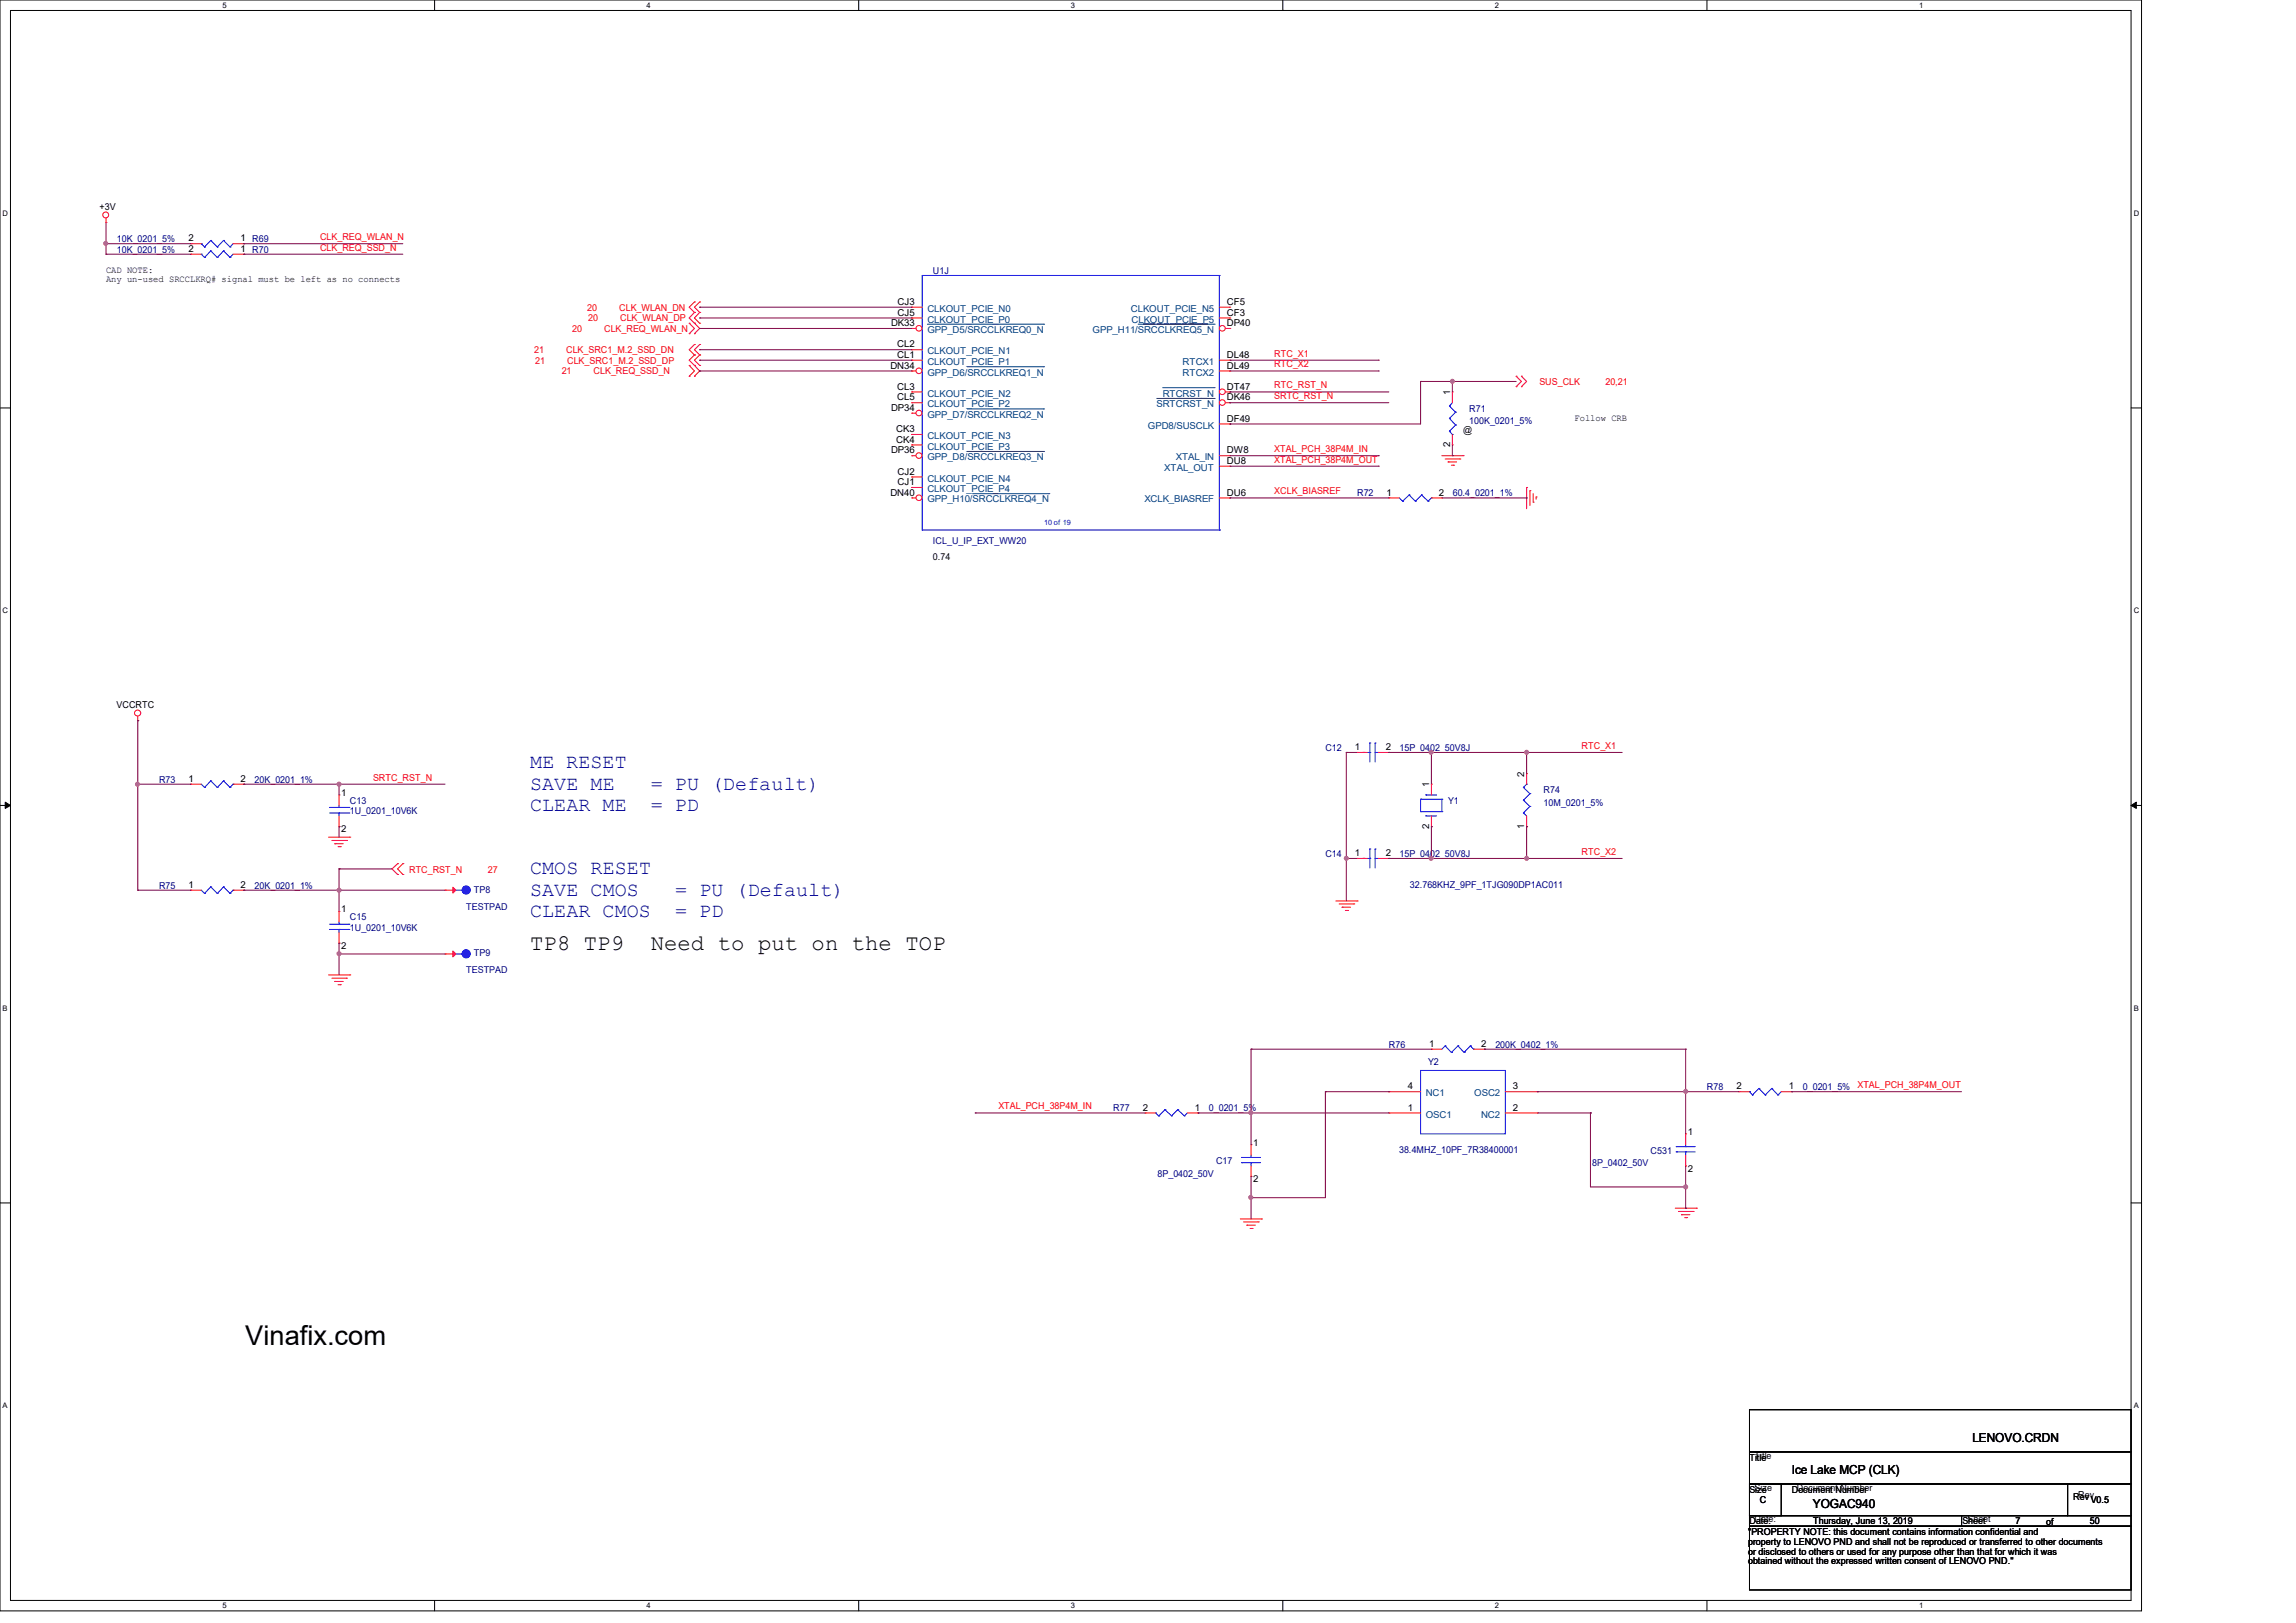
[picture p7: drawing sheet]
<svg xmlns="http://www.w3.org/2000/svg" width="297mm" height="210mm" viewBox="0 0 297 210" stroke-linecap="round" stroke-linejoin="round" font-family="sans-serif">
<defs><g id="words">
<text font-size="3.5" x="31.7" y="174.1">Vinafix.com</text>
<g font-size="2.9">
<text x="68.6" y="123">TP8 TP9</text>
<text x="84.2" y="123">Need to put on the TOP</text>
</g>
<g font-size="2.6" fill="#0000a0">
<text x="68.6" y="99.4">ME RESET</text>
<text x="68.6" y="102.2">SAVE ME</text>
<text x="68.6" y="104.9">CLEAR ME</text>
<text x="84.2" y="104.9">= PD</text>
<text x="84.2" y="102.2">= PU (Default)</text>
<text x="68.6" y="113.2">CMOS RESET</text>
<text x="68.6" y="115.9">SAVE CMOS</text>
<text x="68.6" y="118.7">CLEAR CMOS</text>
<text x="87.3" y="118.7">= PD</text>
<text x="87.4" y="115.9">= PU (Default)</text>
</g>
<g font-size="1.6">
<text x="231.8" y="190.7">Ice Lake MCP (CLK)</text>
<text x="255.1" y="186.6">LENOVO.CRDN</text>
<text x="234.5" y="195.1">YOGAC940</text>
</g>
<g font-size="1.2">
<text x="12.9" y="27.2">+3V</text>
<text x="13.7" y="35.3">CAD NOTE:</text>
<text x="24.4" y="31.2">2</text>
<text x="24.4" y="32.6">2</text>
<text x="31.1" y="31.2">1 R69</text>
<text x="31.1" y="32.6">1 R70</text>
<text x="13.7" y="36.5">Any un-used SRCCLKRQ# signal must be left as no connects</text>
<text x="116.1" y="40.9">CJ5</text>
<text x="116.1" y="39.5">CJ3</text>
<text x="158.7" y="40.9">CF3</text>
<text x="158.7" y="39.5">CF5</text>
<text x="115.2" y="47.7">DN34</text>
<text x="115.3" y="42.2">DK33</text>
<text x="116.1" y="46.3">CL1</text>
<text x="116.1" y="45">CL2</text>
<text x="158.7" y="42.2">DP40</text>
<text x="158.7" y="46.3">DL48</text>
<text x="158.7" y="47.7">DL49</text>
<text x="115.3" y="53.2">DP34</text>
<text x="116.1" y="51.8">CL5</text>
<text x="116.1" y="50.4">CL3</text>
<text x="158.7" y="51.8">DK46</text>
<text x="158.7" y="50.4">DT47</text>
<text x="187.6" y="51.1" transform="rotate(-90 187.6 51.1)">1</text>
<text x="115.3" y="58.7">DP36</text>
<text x="115.9" y="57.3">CK4</text>
<text x="115.9" y="55.9">CK3</text>
<text x="158.7" y="58.7">DW8</text>
<text x="158.7" y="54.6">DF49</text>
<text x="187.6" y="57.9" transform="rotate(-90 187.6 57.9)">2</text>
<text x="189.3" y="56">@</text>
<text x="203.7" y="54.4">Follow CRB</text>
<text x="115.2" y="64.1">DN40</text>
<text x="116.1" y="62.8">CJ1</text>
<text x="116.1" y="61.4">CJ2</text>
<text x="158.7" y="60">DU8</text>
<text x="158.7" y="64.1">DU6</text>
<text x="179.4" y="64.1">1</text>
<text x="186.1" y="64.1">2</text>
<text x="120.7" y="72.4">0.74</text>
<text x="15.1" y="91.7">VCCRTC</text>
<text x="24.4" y="101.2">1</text>
<text x="31.1" y="101.2">2</text>
<text x="175.3" y="97.1">1</text>
<text x="179.3" y="97.1">2</text>
<text x="184.9" y="101.9" transform="rotate(-90 184.9 101.9)">1</text>
<text x="197.2" y="100.5" transform="rotate(-90 197.2 100.5)">2</text>
<text x="44.2" y="103">1</text>
<text x="44.2" y="107.7">2</text>
<text x="184.9" y="107.2" transform="rotate(-90 184.9 107.2)">2</text>
<text x="197.2" y="107.2" transform="rotate(-90 197.2 107.2)">1</text>
<text x="175.3" y="110.8">1</text>
<text x="179.3" y="110.8">2</text>
<text x="24.4" y="114.9">1</text>
<text x="31.1" y="114.9">2</text>
<text x="44.2" y="118.1">1</text>
<text x="44.2" y="122.8">2</text>
<text x="184.9" y="135.5">1</text>
<text x="191.6" y="135.5">2</text>
<text x="147.8" y="143.7">2</text>
<text x="154.6" y="143.7">1</text>
<text x="182.1" y="141">4</text>
<text x="182.1" y="143.7">1</text>
<text x="195.7" y="143.7">2</text>
<text x="195.7" y="141">3</text>
<text x="224.7" y="141">2</text>
<text x="231.4" y="141">1</text>
<text x="162.1" y="148.2">1</text>
<text x="218.3" y="146.9">1</text>
<text x="162.1" y="153">2</text>
<text x="218.3" y="151.6">2</text>
<text x="226.3" y="189">Title</text>
<text x="227" y="188.7">Title</text>
<text x="226.3" y="193.2">Size</text>
<text x="226.3" y="197.3">Date:</text>
<text x="227" y="192.9">Size</text>
<text x="227" y="197">Date:</text>
<text x="227.7" y="194.5">C</text>
<text x="231.8" y="193.2">Document Number</text>
<text x="231.8" y="193.2">Document</text>
<text x="232.5" y="192.9">DocumentNumber</text>
<text x="234.6" y="197.3">Thursday, June 13, 2019</text>
<text x="238.1" y="192.9">Number</text>
<text x="253.9" y="197.3">Sheet</text>
<text x="254.5" y="197">Sheet</text>
<text x="260.7" y="197.3">7</text>
<text x="264.7" y="197.3">of</text>
<text x="268.2" y="194.1">Rev</text>
<text x="268.8" y="193.8">Rev</text>
<text x="270.4" y="197.3">50</text>
<text x="270.5" y="194.5">V0.5</text>
<text x="226.1" y="198.6">&quot;PROPERTY NOTE: this document contains information confidential and</text>
<text x="226.1" y="199.9">property to LENOVO PND and shall not be reproduced or transferred to other documents</text>
<text x="226.1" y="201.2">or disclosed to others or used for any purpose other than that for which it was</text>
<text x="226.1" y="202.4">obtained without the expressed written consent of LENOVO PND.&quot;</text>
</g>
<g font-size="1.2" fill="#000080">
<text x="15.1" y="31.3">10K_0201_5%</text>
<text x="15.1" y="32.7">10K_0201_5%</text>
<text x="120.7" y="35.5">U1J</text>
<text x="190.1" y="53.3">R71</text>
<text x="190.1" y="54.9">100K_0201_5%</text>
<text x="175.6" y="64.2">R72</text>
<text x="187.9" y="64.2">60.4_0201_1%</text>
<text x="120.7" y="70.4">ICL_U_IP_EXT_WW20</text>
<text x="20.6" y="101.3">R73</text>
<text x="32.9" y="101.3">20K_0201_1%</text>
<text x="171.4" y="97.2">C12</text>
<text x="181.1" y="97.2">15P_0402_50V8J</text>
<text x="45.3" y="104">C13</text>
<text x="45.3" y="105.4">1U_0201_10V6K</text>
<text x="187.3" y="104">Y1</text>
<text x="199.7" y="102.6">R74</text>
<text x="199.7" y="104.3">10M_0201_5%</text>
<text x="171.4" y="110.9">C14</text>
<text x="181.1" y="110.9">15P_0402_50V8J</text>
<text x="20.6" y="115">R75</text>
<text x="32.9" y="115">20K_0201_1%</text>
<text x="45.3" y="119.1">C15</text>
<text x="60.3" y="117.7">TESTPAD</text>
<text x="61.3" y="115.5">TP8</text>
<text x="182.4" y="115">32.768KHZ_9PF_1TJG090DP1AC011</text>
<text x="45.3" y="120.4">1U_0201_10V6K</text>
<text x="60.3" y="125.9">TESTPAD</text>
<text x="61.3" y="123.7">TP9</text>
<text x="179.7" y="135.5">R76</text>
<text x="184.7" y="137.8">Y2</text>
<text x="193.4" y="135.5">200K_0402_1%</text>
<text x="144" y="143.8">R77</text>
<text x="156.4" y="143.8">0_0201_5%</text>
<text x="220.8" y="141">R78</text>
<text x="233.2" y="141">0_0201_5%</text>
<text x="181" y="149.2">38.4MHZ_10PF_7R38400001</text>
<text x="213.5" y="149.3">C531</text>
<text x="149.7" y="152.3">8P_0402_50V</text>
<text x="157.3" y="150.6">C17</text>
<text x="206" y="150.9">8P_0402_50V</text>
</g>
<g font-size="1.2" fill="#f00">
<text x="41.4" y="31.1">CLK_REQ_WLAN_N</text>
<text x="41.4" y="32.4">CLK_REQ_SSD_N</text>
<text x="76" y="40.2">20</text>
<text x="76.1" y="41.6">20</text>
<text x="80.1" y="40.2">CLK_WLAN_DN</text>
<text x="80.2" y="41.6">CLK_WLAN_DP</text>
<text x="69.1" y="45.7">21</text>
<text x="69.2" y="47.1">21</text>
<text x="73.2" y="45.7">CLK_SRC1_M.2_SSD_DN</text>
<text x="73.4" y="47.1">CLK_SRC1_M.2_SSD_DP</text>
<text x="74" y="43">20</text>
<text x="78.1" y="43">CLK_REQ_WLAN_N</text>
<text x="164.8" y="46.1">RTC_X1</text>
<text x="164.8" y="47.5">RTC_X2</text>
<text x="72.7" y="48.4">21</text>
<text x="76.8" y="48.4">CLK_REQ_SSD_N</text>
<text x="164.8" y="50.2">RTC_RST_N</text>
<text x="164.8" y="51.6">SRTC_RST_N</text>
<text x="199.1" y="49.8">SUS_CLK</text>
<text x="207.7" y="49.8">20,21</text>
<text x="164.8" y="58.5">XTAL_PCH_38P4M_IN</text>
<text x="164.8" y="59.9">XTAL_PCH_38P4M_OUT</text>
<text x="164.8" y="64">XCLK_BIASREF</text>
<text x="48.3" y="101">SRTC_RST_N</text>
<text x="204.6" y="96.9">RTC_X1</text>
<text x="52.9" y="112.9">RTC_RST_N</text>
<text x="63.1" y="112.9">27</text>
<text x="204.6" y="110.6">RTC_X2</text>
<text x="129.2" y="143.6">XTAL_PCH_38P4M_IN</text>
<text x="240.3" y="140.8">XTAL_PCH_38P4M_OUT</text>
</g>
<g font-size="1.2" fill="#004080">
<text x="120" y="41.7">CLKOUT_PCIE_P0</text>
<text x="120" y="40.3">CLKOUT_PCIE_N0</text>
<text x="146.3" y="40.3">CLKOUT_PCIE_N5</text>
<text x="146.4" y="41.7">CLKOUT_PCIE_P5</text>
<text x="120" y="47.2">CLKOUT_PCIE_P1</text>
<text x="120" y="45.8">CLKOUT_PCIE_N1</text>
<text x="120" y="43.1">GPP_D5/SRCCLKREQ0_N</text>
<text x="141.3" y="43.1">GPP_H11/SRCCLKREQ5_N</text>
<text x="153" y="47.2">RTCX1</text>
<text x="120" y="52.7">CLKOUT_PCIE_P2</text>
<text x="120" y="48.6">GPP_D6/SRCCLKREQ1_N</text>
<text x="120" y="51.3">CLKOUT_PCIE_N2</text>
<text x="149.6" y="52.7">SRTCRST_N</text>
<text x="150.4" y="51.3">RTCRST_N</text>
<text x="153" y="48.6">RTCX2</text>
<text x="120" y="59.6">GPP_D8/SRCCLKREQ3_N</text>
<text x="120" y="54.1">GPP_D7/SRCCLKREQ2_N</text>
<text x="120" y="58.2">CLKOUT_PCIE_P3</text>
<text x="120" y="56.8">CLKOUT_PCIE_N3</text>
<text x="148.5" y="55.5">GPD8/SUSCLK</text>
<text x="152.1" y="59.6">XTAL_IN</text>
<text x="120" y="63.7">CLKOUT_PCIE_P4</text>
<text x="120" y="65">GPP_H10/SRCCLKREQ4_N</text>
<text x="120" y="62.3">CLKOUT_PCIE_N4</text>
<text x="148" y="65">XCLK_BIASREF</text>
<text x="150.6" y="60.9">XTAL_OUT</text>
<text x="184.4" y="141.9">NC1</text>
<text x="190.7" y="141.9">OSC2</text>
<text x="184.4" y="144.6">OSC1</text>
<text x="191.6" y="144.6">NC2</text>
</g>
<g font-size="1">
<text x="28.8" y="1">5</text>
<text x="83.7" y="1">4</text>
<text x="138.5" y="1">3</text>
<text x="193.4" y="1">2</text>
<text x="248.2" y="1">1</text>
<text x=".3" y="27.9">D</text>
<text x="276" y="27.9">D</text>
<text x=".3" y="79.4">C</text>
<text x="276" y="79.4">C</text>
<text x=".3" y="130.8">B</text>
<text x="276" y="130.8">B</text>
<text x=".3" y="182.2">A</text>
<text x="276" y="182.2">A</text>
<text x="28.8" y="208.1">5</text>
<text x="83.7" y="208.1">4</text>
<text x="138.5" y="208.1">3</text>
<text x="193.4" y="208.1">2</text>
<text x="248.2" y="208.1">1</text>
</g>
<text font-size=".9" fill="#00f" x="135.1" y="67.9">10 of 19</text>
</g></defs>
<path d="M0 0h277v208.4h-277zM1.4 1.4h274.3v205.7h-274.3z" fill="none" stroke="#000" stroke-width=".13"/>
<g fill="#fff">
<path d="M28.8 .1h.5v1.1h-.5z"/>
<path d="M28.8 207.2h.5v1.1h-.5z"/>
</g>
<path d="M56.2 0v1.4M56.2 207.1v1.3" fill="none" stroke="#000" stroke-width=".13"/>
<g fill="#fff">
<path d="M83.7 .1h.5v1.1h-.5z"/>
<path d="M83.7 207.2h.5v1.1h-.5z"/>
</g>
<path d="M111.1 0v1.4M111.1 207.1v1.3" fill="none" stroke="#000" stroke-width=".13"/>
<g fill="#fff">
<path d="M138.5 .1h.6v1.1h-.6z"/>
<path d="M138.5 207.2h.6v1.1h-.6z"/>
</g>
<path d="M165.9 0v1.4M165.9 207.1v1.3" fill="none" stroke="#000" stroke-width=".13"/>
<g fill="#fff">
<path d="M193.4 .1h.5v1.1h-.5z"/>
<path d="M193.4 207.2h.5v1.1h-.5z"/>
</g>
<path d="M220.8 0v1.4M220.8 207.1v1.3" fill="none" stroke="#000" stroke-width=".13"/>
<g fill="#fff">
<path d="M248.2 .1h.6v1.1h-.6z"/>
<path d="M248.2 207.2h.6v1.1h-.6z"/>
</g>
<path d="M.3 27.6h.8M276 27.6h.7M.3 79h.8M276 79h.7" fill="none" stroke="#fff" stroke-width="1.1" stroke-linecap="butt"/>
<path d="M0 52.8h1.4M275.7 52.8h1.3" fill="none" stroke="#000" stroke-width=".13"/>
<g fill="#fff">
<path d="M.3 129.9h.7v1.1h-.7z"/>
<path d="M276 129.9h.6v1.1h-.6z"/>
</g>
<path d="M0 104.2h1.4M275.7 104.2h1.3" fill="none" stroke="#000" stroke-width=".13"/>
<path d="M.7 103.8l.7 .4-.7 .4zM275.7 104.2l.7-.4v.8z" fill="#000" stroke="#000" stroke-width=".13"/>
<g fill="#fff">
<path d="M.3 181.4h.7v1.1h-.7z"/>
<path d="M276 181.4h.6v1.1h-.6z"/>
</g>
<path d="M0 155.7h1.4M275.7 155.7h1.3M226.3 182.4h49.4v5.5h-49.4zM226.3 187.9h49.4v4.1h-49.4zM226.3 192h4.1v4.1h-4.1zM226.3 192h41.2v4.1h-41.2zM226.3 196.1h27.4v1.4h-27.4zM226.3 197.5h49.4v8.2h-49.4zM253.7 196.1h22v1.4h-22zM267.5 192h8.2v4.1h-8.2z" fill="none" stroke="#000" stroke-width=".13"/>
<g fill="none" stroke="#f00" stroke-width=".13">
<path d="M13.7 28.8h.1M13.7 28.2v.6M89.8 39.1h.1M89.8 39.1l-.6 .7 .6 .6M90.5 39.1h.1M90.5 39.1l-.7 .7 .7 .6M89.2 48.7h.1M89.2 47.3h.1M89.2 43.2h.1M89.2 41.8h.1M89.2 47.3l.6 .7-.6 .7M89.2 41.8l.6 .7-.6 .7"/>
<path d="M89.8 45.9h.1M89.8 44.6h.1M89.8 47.3h.1M89.8 48.7h.1M89.8 41.8h.1M89.8 43.2h.1M89.8 40.4h.1M89.8 44.6l-.6 .7 .6 .6M89.8 45.9l-.6 .7 .6 .7M89.8 47.3l.7 .7-.7 .7M89.8 40.4l-.6 .7 1.3 1.4-.7 .7M90.5 45.9h.1"/>
<path d="M90.5 44.6h.1M90.5 47.3h.1M90.5 40.4h.1M90.5 41.8h.1M90.5 44.6l-.7 .7 .7 .6M90.5 45.9l-.7 .7 .7 .7M90.5 40.4l-.7 .7 .7 .7M157.7 59h1.4M157.7 46.6h1.4M157.7 48h1.4M159.1 46.6h.1M159.1 48h.1"/>
<path d="M159.1 59h.1M186.5 59h2.8M186.9 59.4h1.9M187.3 59.8h.1M187.3 59.8h1.1M187.9 50.7h.1M187.9 57.6h.1M187.9 50.7v1.4M187.9 56.2v1.4M188.8 59.4h.1M189.3 59h.1M196.1 48.7h.1"/>
<path d="M196.1 50h.1M196.1 48.7l.7 .7-.7 .6M196.8 48.7h.1M196.8 50h.1M196.8 48.7l.7 .7-.7 .6M157.7 60.3h1.4M159.1 60.3h.1M179.7 64.4h.1M179.7 64.4h1.3M185.2 64.4h1.3M186.5 64.4h.1M187.7 60.2h.3"/>
<path d="M188 60.2h.1M197.5 63.1h.1M197.5 63.1v2.7M197.9 63.5h.1M197.9 63.5v1.9M198.3 65h.1M198.3 63.9v1.1M198.7 64.3h.1M198.7 64.3v.3M17.8 93.3h.1M17.8 92.7v.6M175.6 97.4h.1"/>
<path d="M175.6 97.4h1.3M178.3 97.4h1.4M179.7 97.4h.1M42.5 108.3h2.8M42.9 108.8h1.9M43.3 109.2h.1M43.3 109.2h1.1M43.7 109.6h.3M43.9 117.9h.1M43.9 102.9h.1M43.9 107h.1M43.9 102.9v1.3"/>
<path d="M43.9 105.6v1.4M43.9 117.9v1.4M44 109.6h.1M44.8 108.8h.1M45.3 108.3h.1M51.4 111.8h.1M51.4 113.2h.1M51.4 111.8l-.7 .6 .7 .8M52.1 113.2h.1M52.1 111.8h.1M52.1 111.8l-.7 .6 .7 .8M57.6 115.2h.1"/>
<path d="M57.6 115.2h1.4M172.8 116.6h2.8M173.2 117h1.9M173.6 117.4h.1M173.6 117.4h1.1M174 117.8h.3M174.3 117.8h.1M175.1 117h.1M175.6 116.6h.1M185.2 101.5h.1M185.2 107h.1M185.2 101.5v1.4"/>
<path d="M185.2 105.6v1.4M42.5 126.2h2.8M42.9 126.6h1.9M43.3 127h.1M43.3 127h1.1M43.7 127.4h.3M43.9 122h.1M43.9 120.7v1.3M44 127.4h.1M44.8 126.6h.1M45.3 126.2h.1M160.4 157.7h2.8"/>
<path d="M160.9 158.1h1.9M161.3 158.5h.1M161.3 158.5h1.1M161.7 159h.3M162 159h.1M162.8 158.1h.1M163.2 157.7h.1M179.7 141.3h.1M179.7 144h.1M179.7 141.3h4.1M179.7 144h4.1M194.7 141.3h4.2"/>
<path d="M194.7 144h4.2M198.9 144h.1M198.9 141.3h.1M216.7 156.3h2.8M217.1 156.8h1.9M217.5 157.2h.1M217.5 157.2h1.1M217.9 157.6h.3M218.2 157.6h.1M219 156.8h.1M219.5 156.3h.1"/>
<circle cx="13.7" cy="27.8" r=".38"/>
<circle cx="17.8" cy="92.3" r=".39"/>
</g>
<g fill="none" stroke="#00f" stroke-width=".13">
<path d="M157.7 35.6h.1M157.7 35.6h-38.4v33M157.7 35.6v33M187.5 52.5h.1M187.5 54.1h.1M187.5 55.8h.1M187.5 52.5l.8 .8M187.5 54.1l.8 .9M187.5 55.8l.4 .4M187.9 56.2h.1M187.9 52.1l-.4 .4M188.3 53.3h.1"/>
<path d="M188.3 55h.1M188.3 53.3l-.8 .8M188.3 55l-.8 .8M119.3 68.6h.1M119.3 68.6h38.4M157.7 68.6h.1M181 64.4l.4 .5M181.4 64.9h.1M182.3 64.1h.1M182.3 64.1l-.9 .8M182.3 64.1l.8 .8M183.1 64.9h.1"/>
<path d="M183.9 64.1h.1M183.9 64.1l-.8 .8M183.9 64.1l.8 .8M184.7 64.9h.1M185.2 64.4h.1M185.2 64.4l-.5 .5M176.9 97.4h.3M177.2 97.4h.1M177.2 96.1h.1M177.2 96.1v2.5M177.9 96.1h.1M177.9 97.4h.1"/>
<path d="M177.9 97.4h.4M177.9 96.1v2.5M42.6 119.6h2.5M42.6 105.2h2.5M42.6 104.5h2.5M43.9 119.6h.1M43.9 104.5h.1M43.9 105.2h.1M43.9 104.2v.3M43.9 105.2v.4M43.9 119.3v.3M45.1 119.6h.1"/>
<path d="M45.1 105.2h.1M45.1 104.5h.1M59 115.2h.8M59.8 115.2h.1M183.8 103.4h.1M183.8 105h.1M183.8 103.4h2.7M183.8 103.4v1.6M183.8 105h2.7M184.4 102.9h.1M184.4 105.6h.1M184.4 102.9h1.4"/>
<path d="M184.4 105.6h1.4M186.5 105h.1M186.5 103.4h.1M186.5 103.4v1.6M42.6 120.3h2.5M43.9 120.3h.1M43.9 120.3v.4M45.1 120.3h.1M183.8 138.5h10.9v8.2h-10.9z"/>
</g>
<circle cx="60.3" cy="115.2" r=".53" fill="#00f" stroke="#00f" stroke-width=".13"/>
<path d="M58.6 114.8l.4 .4-.4 .4z" fill="#f00" stroke="#f00" stroke-width=".13"/>
<circle cx="118.9" cy="58.9" r=".37" fill="#fff" stroke="#f00" stroke-width=".13"/>
<path d="M117.9 59h.1M117.9 59h.6" fill="none" stroke="#f00" stroke-width=".13"/>
<path d="M125.1 58.4h9.9M135 58.4h.1" fill="none" stroke="#004080" stroke-width=".13"/>
<circle cx="158.1" cy="52.1" r=".37" fill="#fff" stroke="#f00" stroke-width=".13"/>
<path d="M158.5 52.1h.6M159.1 52.1h.1" fill="none" stroke="#f00" stroke-width=".13"/>
<path d="M157.1 51.6h.1" fill="none" stroke="#004080" stroke-width=".13"/>
<circle cx="118.9" cy="53.4" r=".37" fill="#fff" stroke="#f00" stroke-width=".13"/>
<path d="M117.9 53.5h.1M117.9 41.1h.1M117.9 46.6h.1M117.9 52.1h.1M117.9 53.5h.6M117.9 41.1h1.4M117.9 46.6h1.4M117.9 52.1h1.4" fill="none" stroke="#f00" stroke-width=".13"/>
<path d="M125.1 52.9h9.9M135 52.9h.1" fill="none" stroke="#004080" stroke-width=".13"/>
<circle cx="118.9" cy="48" r=".37" fill="#fff" stroke="#f00" stroke-width=".13"/>
<path d="M117.9 39.8h.1M117.9 39.8h1.4M117.9 48h.1M117.9 57.6h.1M117.9 45.3h.1M117.9 48h.6M117.9 57.6h1.4M117.9 45.3h1.4M157.7 64.4h1.4M159.1 64.4h.1" fill="none" stroke="#f00" stroke-width=".13"/>
<path d="M125.1 47.5h9.9M135 47.5h.1" fill="none" stroke="#004080" stroke-width=".13"/>
<circle cx="158.1" cy="42.5" r=".37" fill="#fff" stroke="#f00" stroke-width=".13"/>
<path d="M117.9 50.7h.1M117.9 50.7h1.4M158.5 42.5h.6M159.1 42.5h.1M117.9 63.1h.1M117.9 63.1h1.4" fill="none" stroke="#f00" stroke-width=".13"/>
<path d="M157.1 42h.1" fill="none" stroke="#004080" stroke-width=".13"/>
<circle cx="118.9" cy="42.5" r=".37" fill="#fff" stroke="#f00" stroke-width=".13"/>
<path d="M117.9 42.5h.1M117.9 56.2h.1M117.9 42.5h.6M117.9 56.2h1.4M157.7 41.1h1.4M159.1 41.1h.1" fill="none" stroke="#f00" stroke-width=".13"/>
<path d="M120 42h15M135 42h.1M147.2 42h9.9" fill="none" stroke="#004080" stroke-width=".13"/>
<circle cx="118.9" cy="64.4" r=".37" fill="#fff" stroke="#f00" stroke-width=".13"/>
<path d="M117.9 64.4h.1M117.9 61.7h.1M117.9 64.4h.6M117.9 61.7h1.4" fill="none" stroke="#f00" stroke-width=".13"/>
<path d="M125.8 63.9h9.9M135.7 63.9h.1" fill="none" stroke="#004080" stroke-width=".13"/>
<circle cx="158.1" cy="50.7" r=".37" fill="#fff" stroke="#f00" stroke-width=".13"/>
<g fill="none" stroke="#f00" stroke-width=".13">
<path d="M24.7 31.5h.1M24.7 32.9h.1M24.7 31.5h1.3M24.7 32.9h1.3M30.1 31.5h1.4M30.1 32.9h1.4M31.5 31.5h.1M31.5 32.9h.1M157.7 39.8h1.4M159.1 39.8h.1M157.7 54.9h1.4M158.5 50.7h.6"/>
<path d="M159.1 50.7h.1M159.1 54.9h.1M24.7 115.2h.1M24.7 101.5h.1M24.7 115.2h1.3M24.7 101.5h1.3M30.1 115.2h1.4M30.1 101.5h1.4M31.5 115.2h.1M31.5 101.5h.1M175.6 111.1h.1M175.6 111.1h1.3"/>
<path d="M178.3 111.1h1.4M179.7 111.1h.1M197.5 107h.1M197.5 100.1h.1M197.5 100.1v1.4M197.5 105.6v1.4M57.6 123.4h.1M57.6 123.4h1.4M185.2 135.8h.1M185.2 135.8h1.3M190.6 135.8h1.4M192 135.8h.1"/>
<path d="M148.1 144h.1M148.1 144h1.4M153.6 144h1.4M155 144h.1M161.8 148.1h.1M161.8 152.2h.1M161.8 148.1v1.4M161.8 150.9v1.3M218.1 146.7h.1M218.1 150.9h.1M218.1 146.7v1.4M218.1 149.5v1.4"/>
<path d="M224.9 141.3h.1M224.9 141.3h1.4M230.4 141.3h1.4M231.8 141.3h.1"/>
</g>
<path d="M149.6 51.6h7.5M150.4 50.2h6.7M157.1 50.2h.1" fill="none" stroke="#004080" stroke-width=".13"/>
<g fill="none" stroke="#00f" stroke-width=".13">
<path d="M26 31.5h.1M26 32.9h.1M26 31.5l.5 .5M26 32.9l.5 .4M26.5 32h.1M26.5 33.3h.1M27.3 31.1h.1M27.3 32.5h.1M27.3 31.1l.8 .9M27.3 31.1l-.8 .9M27.3 32.5l.8 .8M27.3 32.5l-.8 .8"/>
<path d="M28.1 32h.1M28.1 33.3h.1M28.9 31.1h.1M28.9 32.5h.1M28.9 31.1l.9 .9M28.9 31.1l-.8 .9M28.9 32.5l.9 .8M28.9 32.5l-.8 .8M29.8 32h.1M29.8 33.3h.1M30.1 31.5l-.3 .5M30.1 32.9l-.3 .4"/>
<path d="M26 115.2l.5 .4M26 101.5l.5 .4M26.5 115.6h.1M26.5 101.9h.1M27.3 114.8h.1M27.3 101h.1M27.3 114.8l-.8 .8M27.3 114.8l.8 .8M27.3 101l-.8 .9M27.3 101l.8 .9M28.1 115.6h.1M28.1 101.9h.1"/>
<path d="M28.9 114.8h.1M28.9 101h.1M28.9 114.8l-.8 .8M28.9 114.8l.9 .8M28.9 101l-.8 .9M28.9 101l.9 .9M29.8 115.6h.1M29.8 101.9h.1M30.1 115.2h.1M30.1 101.5h.1M30.1 115.2l-.3 .4M30.1 101.5l-.3 .4"/>
<path d="M176.9 111.1h.3M177.2 111.1h.1M177.2 109.9h.1M177.2 109.9v2.4M177.9 109.9h.1M177.9 111.1h.1M177.9 111.1h.4M177.9 109.9v2.4M197.1 105.2h.1M197.1 103.5h.1M197.1 101.9h.1M197.1 105.2l.4 .4"/>
<path d="M197.1 103.5l.8 .9M197.1 101.9l.8 .8M197.5 101.5h.1M197.5 101.5l-.4 .4M197.9 104.4h.1M197.9 102.7h.1M197.9 104.4l-.8 .8M197.9 102.7l-.8 .8M59 123.4h.8M59.8 123.4h.1M186.9 135.3h.1M186.9 135.3l-.4 .5"/>
<path d="M186.9 135.3l.8 .9M187.7 136.2h.1M188.6 135.3h.1M188.6 135.3l-.9 .9M188.6 135.3l.8 .9M189.4 136.2h.1M190.2 135.3h.1M190.2 135.3l-.8 .9M190.2 135.3l.4 .5M190.6 135.8h.1M149.5 144h.1M149.5 144l.4 .4"/>
<path d="M149.9 144.4h.1M150.7 143.6h.1M150.7 143.6l.9 .8M150.7 143.6l-.8 .8M151.6 144.4h.1M152.4 143.6h.1M152.4 143.6l.8 .8M152.4 143.6l-.8 .8M153.2 144.4h.1M153.6 144l-.4 .4M160.6 150.5h.1M160.6 149.8h.1"/>
<path d="M160.6 150.5h2.5M160.6 149.8h2.5M161.8 149.8h.1M161.8 150.5h.1M161.8 149.5v.3M161.8 150.5v.4M216.8 149.1h.1M216.8 148.4h.1M216.8 149.1h2.5M216.8 148.4h2.5M218.1 148.4h.1M218.1 149.1h.1"/>
<path d="M218.1 148.1v.3M218.1 149.1v.4M226.3 141.3h.1M226.3 141.3l.4 .4M226.7 141.7h.1M227.5 140.8h.1M227.5 140.8l.8 .9M227.5 140.8l-.8 .9M228.3 141.7h.1M229.2 140.8h.1M229.2 140.8l.8 .9M229.2 140.8l-.9 .9"/>
<path d="M230 141.7h.1M230.4 141.3l-.4 .4"/>
</g>
<circle cx="60.3" cy="123.4" r=".53" fill="#00f" stroke="#00f" stroke-width=".13"/>
<path d="M58.6 123.1l.4 .3-.4 .4z" fill="#f00" stroke="#f00" stroke-width=".13"/>
<g fill="none" stroke="#800040" stroke-width=".13">
<path d="M13.7 31.5h.1M13.7 32.9h.1M13.7 31.5h11M13.7 28.8v4.1M13.7 32.9h11M31.5 31.5h.1M31.5 32.9h.1M31.5 31.5h20.6M31.5 32.9h20.6M90.5 39.8h.1M90.5 39.8h27.4M90.5 45.3h.1"/>
<path d="M90.5 46.6h.1M90.5 48h.1M90.5 42.5h.1M90.5 41.1h.1M90.5 45.3h27.4M90.5 46.6h27.4M90.5 48h27.4M90.5 42.5h27.4M90.5 41.1h27.4M159.1 54.9h.1M159.1 50.7h.1M159.1 52.1h.1"/>
<path d="M159.1 46.6h19.2M159.1 48h19.2M159.1 50.7h20.6M159.1 52.1h20.6M159.1 59h19.2M178.3 46.6h.1M178.3 48h.1M178.3 59h.1M183.8 49.4h.1M183.8 49.4v5.5h-24.7M183.8 49.4h12.3M187.9 49.4h.1"/>
<path d="M187.9 59h.1M187.9 49.4v1.3M187.9 57.6v1.4M159.1 64.4h.1M159.1 64.4h20.6M159.1 60.3h19.2M178.3 60.3h.1M186.5 64.4h11M197.5 64.4h.1M17.8 93.3h.1M17.8 93.3v21.9M174.2 97.4h.1"/>
<path d="M174.2 97.4v19.2M174.2 97.4h1.4M179.7 97.4h.1M179.7 97.4h30.1M185.2 97.4h.1M185.2 97.4v4.1M197.5 97.4h.1M197.5 97.4v2.7M17.8 101.5h.1M17.8 115.2h.1M17.8 101.5h6.9M17.8 115.2h6.9"/>
<path d="M31.5 101.5h.1M31.5 115.2h.1M31.5 101.5h26.1M31.5 115.2h26.1M43.9 101.5h.1M43.9 107h.1M43.9 115.2h.1M43.9 112.4h.1M43.9 101.5v1.4M43.9 107v1.3M43.9 112.4v5.5M43.9 112.4h6.8"/>
<path d="M174.2 111.1h.1M174.2 111.1h1.4M179.7 111.1h.1M179.7 111.1h30.1M185.2 107h.1M185.2 111.1h.1M185.2 107v4.1M197.5 107h.1M197.5 111.1h.1M197.5 107v4.1M43.9 123.4h.1M43.9 122h.1"/>
<path d="M43.9 122v4.2M43.9 123.4h13.7M161.8 135.8h.1M161.8 135.8h23.4M161.8 135.8v12.3M192 135.8h.1M192 135.8h26.1M218.1 135.8h.1M218.1 135.8v10.9M126.2 144h.1M126.2 144h21.9M155 144h.1"/>
<path d="M155 144h24.7M161.8 144h.1M161.8 155h.1M161.8 152.2v5.5M171.4 141.3h.1M171.4 141.3h8.3M171.4 141.3v13.7h-9.6M179.7 141.3h.1M198.9 141.3h.1M198.9 141.3h26M198.9 144h6.8M205.7 144h.1"/>
<path d="M205.7 144v9.6h12.4M218.1 141.3h.1M218.1 153.6h.1M218.1 156.3h.1M218.1 150.9v5.4M231.8 141.3h.1M231.8 141.3h21.9"/>
</g>
<g fill="#f0f" stroke="#f0f" stroke-width=".13">
<circle cx="13.7" cy="31.5" r=".25"/>
<circle cx="174.2" cy="111.1" r=".25"/>
<circle cx="197.5" cy="97.3" r=".25"/>
<circle cx="197.5" cy="111.1" r=".25"/>
<circle cx="185.1" cy="97.3" r=".25"/>
<circle cx="185.1" cy="111.1" r=".25"/>
<circle cx="43.9" cy="101.5" r=".25"/>
<circle cx="43.9" cy="115.2" r=".25"/>
<circle cx="17.8" cy="101.5" r=".25"/>
<circle cx="43.9" cy="123.4" r=".25"/>
<circle cx="161.8" cy="144" r=".25"/>
<circle cx="187.9" cy="49.3" r=".25"/>
<circle cx="218.1" cy="141.2" r=".25"/>
<circle cx="161.8" cy="154.9" r=".25"/>
<circle cx="218.1" cy="153.6" r=".25"/>
</g>
<use href="#words"/>
</svg>
